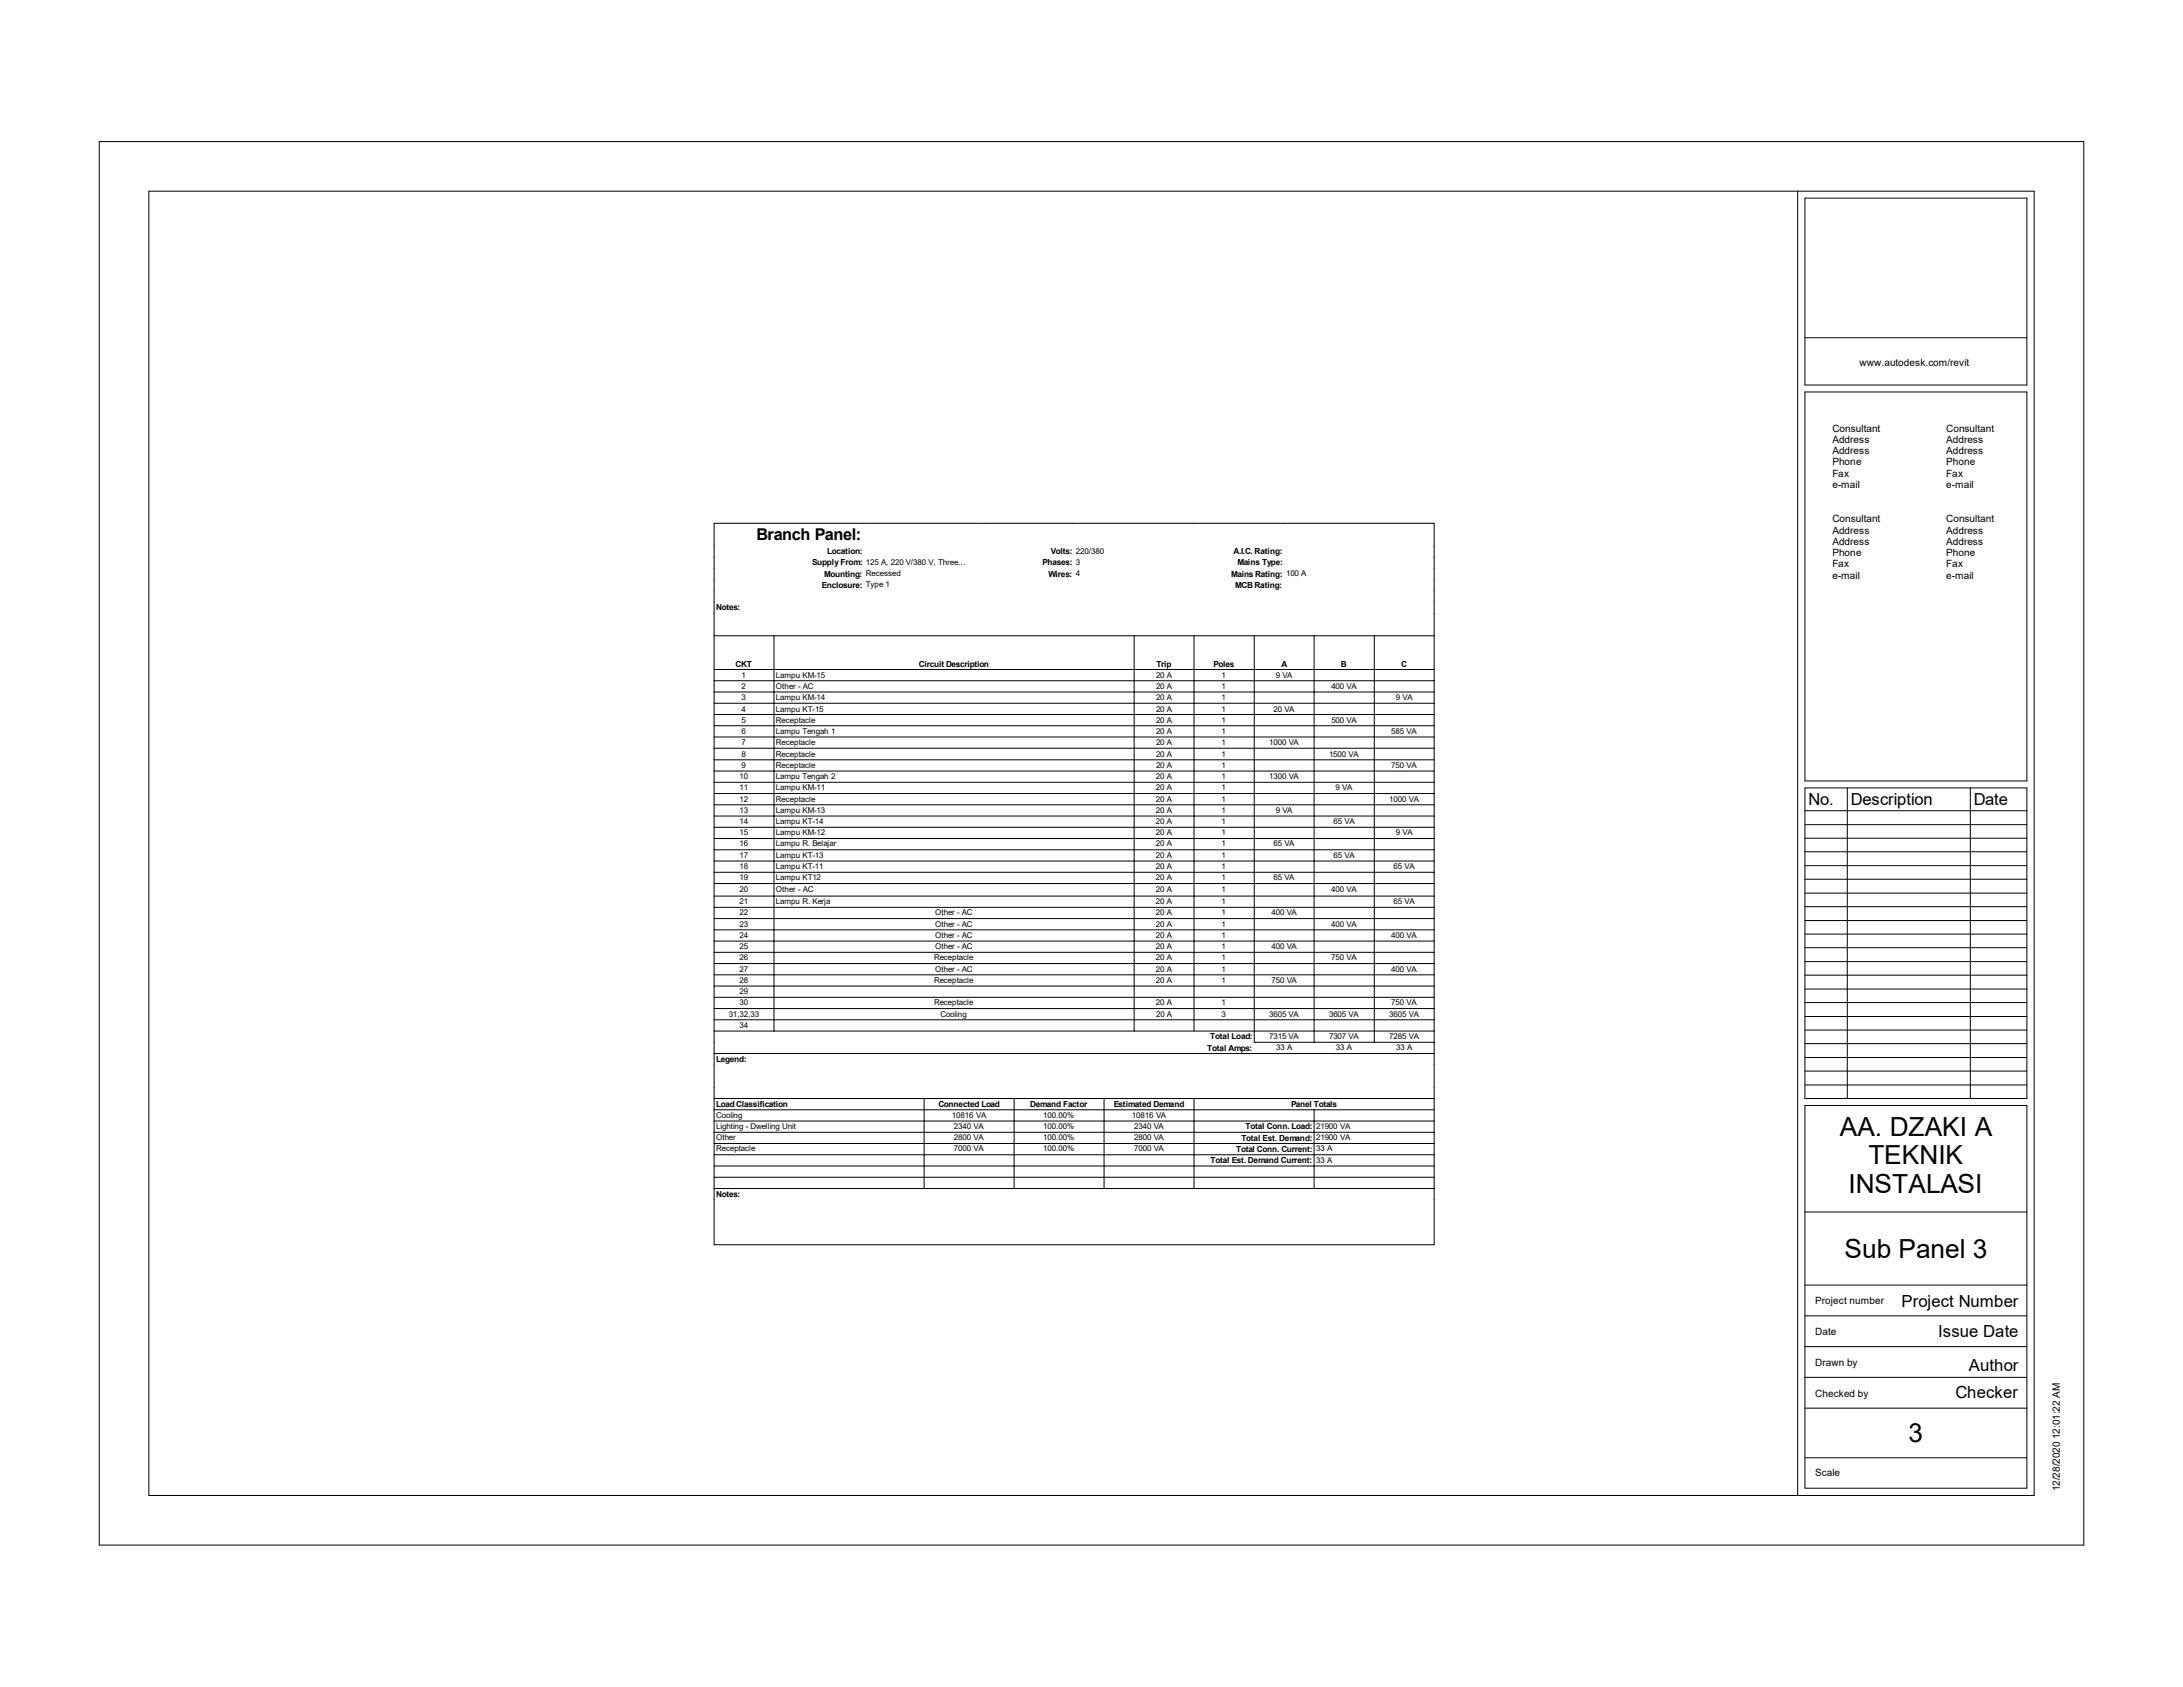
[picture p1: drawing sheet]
<svg xmlns="http://www.w3.org/2000/svg" width="279mm" height="216mm" viewBox="0 0 279 216" stroke-linecap="round" stroke-linejoin="round" font-family="sans-serif">
<defs><g id="words">
<g font-size="3.4">
<text x="235.5" y="145.4">AA. DZAKI A</text>
<text x="239.1" y="149">TEKNIK</text>
<text x="236.6" y="152.7">INSTALASI</text>
<text x="236.1" y="161">Sub Panel 3</text>
<text x="244.3" y="184.5">3</text>
</g>
<g font-size="2.1">
<text x="96.8" y="69.1">Branch Panel:</text>
<text x="231.5" y="103">No.</text>
<text x="236.9" y="103">Description</text>
<text x="252.6" y="103">Date</text>
<text x="243.4" y="167.3">Project Number</text>
<text x="248.1" y="171.2">Issue Date</text>
<text x="250.3" y="178.9">Checker</text>
<text x="252" y="175.4">Author</text>
</g>
<g font-size="1.3">
<text x="238" y="46.8">www.autodesk.com/revit</text>
<text x="234.5" y="55.2">Consultant</text>
<text x="234.5" y="56.7">Address</text>
<text x="234.5" y="58.1">Address</text>
<text x="234.5" y="59.6">Phone</text>
<text x="249.1" y="55.2">Consultant</text>
<text x="249.1" y="56.7">Address</text>
<text x="249.1" y="58.1">Address</text>
<text x="249.1" y="59.6">Phone</text>
<text x="234.5" y="61">Fax</text>
<text x="234.5" y="62.4">e-mail</text>
<text x="249.1" y="61">Fax</text>
<text x="249.1" y="62.4">e-mail</text>
<text x="234.5" y="66.8">Consultant</text>
<text x="234.5" y="68.3">Address</text>
<text x="234.5" y="69.7">Address</text>
<text x="234.5" y="71.2">Phone</text>
<text x="249.1" y="66.8">Consultant</text>
<text x="249.1" y="68.3">Address</text>
<text x="249.1" y="69.7">Address</text>
<text x="249.1" y="71.2">Phone</text>
<text x="234.5" y="72.6">Fax</text>
<text x="234.5" y="74">e-mail</text>
<text x="249.1" y="72.6">Fax</text>
<text x="249.1" y="74">e-mail</text>
<text x="232.3" y="166.9">Project number</text>
<text x="232.3" y="170.9">Date</text>
<text x="232.3" y="178.7">Checked by</text>
<text x="232.3" y="174.8">Drawn by</text>
<text x="232.3" y="188.9">Scale</text>
<text x="263.6" y="190.9" transform="rotate(-90 263.6 190.9)">12/28/2020 12:01:22 AM</text>
</g>
<g font-size="1.1">
<text x="105.9" y="70.9">Location:</text>
<text x="134.5" y="70.9">Volts: 220/380</text>
<text x="157.9" y="70.9">A.I.C. Rating:</text>
<text x="103.9" y="72.3">Supply From: 125 A, 220 V/380 V, Three...</text>
<text x="105.2" y="75.2">Enclosure: Type 1</text>
<text x="105.5" y="73.8">Mounting: Recessed</text>
<text x="133.4" y="72.3">Phases: 3</text>
<text x="134.2" y="73.8">Wires: 4</text>
<text x="157.6" y="73.8">Mains Rating: 100 A</text>
<text x="158.1" y="75.2">MCB Rating:</text>
<text x="158.4" y="72.3">Mains Type:</text>
<text x="91.7" y="78.1">Notes:</text>
<text x="94.2" y="85.3">CKT</text>
<text x="117.6" y="85.3">Circuit Description</text>
<text x="148" y="85.3">Trip</text>
<text x="155.3" y="85.3">Poles</text>
<text x="164" y="85.3">A</text>
<text x="171.6" y="85.3">B</text>
<text x="179.3" y="85.3">C</text>
<text x="91.7" y="135.9">Legend:</text>
<text x="154.5" y="134.5">Total Amps:</text>
<text x="154.9" y="133">Total Load:</text>
<text x="91.7" y="141.7">Load Classification</text>
<text x="120.1" y="141.7">Connected Load</text>
<text x="131.9" y="141.7">Demand Factor</text>
<text x="142.5" y="141.7">Estimated Demand</text>
<text x="165.2" y="141.7">Panel Totals</text>
<text x="154.9" y="148.8">Total Est. Demand Current: 33 A</text>
<text x="158.2" y="147.4">Total Conn. Current: 33 A</text>
<text x="158.9" y="146">Total Est. Demand: 21900 VA</text>
<text x="159.4" y="144.5">Total Conn. Load: 21900 VA</text>
<text x="91.7" y="153.2">Notes:</text>
</g>
<g font-size="1">
<text x="94.9" y="89.6">3</text>
<text x="94.9" y="88.2">2</text>
<text x="94.9" y="86.7">1</text>
<text x="99.3" y="89.6">Lampu KM-14</text>
<text x="99.3" y="88.2">Other - AC</text>
<text x="99.3" y="86.7">Lampu KM-15</text>
<text x="148" y="89.6">20 A</text>
<text x="148" y="88.2">20 A</text>
<text x="148" y="86.7">20 A</text>
<text x="156.3" y="89.6">1</text>
<text x="156.3" y="88.2">1</text>
<text x="156.3" y="86.7">1</text>
<text x="163.3" y="86.7">9 VA</text>
<text x="170.4" y="88.2">400 VA</text>
<text x="178.6" y="89.6">9 VA</text>
<text x="94.9" y="95.4">7</text>
<text x="94.9" y="93.9">6</text>
<text x="94.9" y="92.5">5</text>
<text x="94.9" y="91.1">4</text>
<text x="99.3" y="95.4">Receptacle</text>
<text x="99.3" y="93.9">Lampu Tengah 1</text>
<text x="99.3" y="92.5">Receptacle</text>
<text x="99.3" y="91.1">Lampu KT-15</text>
<text x="148" y="95.4">20 A</text>
<text x="148" y="93.9">20 A</text>
<text x="148" y="92.5">20 A</text>
<text x="148" y="91.1">20 A</text>
<text x="156.3" y="95.4">1</text>
<text x="156.3" y="93.9">1</text>
<text x="156.3" y="92.5">1</text>
<text x="156.3" y="91.1">1</text>
<text x="162.4" y="95.4">1000 VA</text>
<text x="163" y="91.1">20 VA</text>
<text x="170.4" y="92.5">500 VA</text>
<text x="178.1" y="93.9">585 VA</text>
<text x="94.7" y="101.1">11</text>
<text x="94.7" y="99.7">10</text>
<text x="94.9" y="98.3">9</text>
<text x="94.9" y="96.8">8</text>
<text x="99.3" y="98.3">Receptacle</text>
<text x="99.3" y="96.8">Receptacle</text>
<text x="99.3" y="101.1">Lampu KM-11</text>
<text x="99.3" y="99.7">Lampu Tengah 2</text>
<text x="148" y="101.1">20 A</text>
<text x="148" y="99.7">20 A</text>
<text x="148" y="98.3">20 A</text>
<text x="148" y="96.8">20 A</text>
<text x="156.3" y="98.3">1</text>
<text x="156.3" y="96.8">1</text>
<text x="156.3" y="101.1">1</text>
<text x="156.3" y="99.7">1</text>
<text x="162.4" y="99.7">1300 VA</text>
<text x="170.1" y="96.8">1500 VA</text>
<text x="170.9" y="101.1">9 VA</text>
<text x="178.1" y="98.3">750 VA</text>
<text x="94.7" y="106.9">15</text>
<text x="94.7" y="105.5">14</text>
<text x="94.7" y="104">13</text>
<text x="94.7" y="102.6">12</text>
<text x="99.3" y="106.9">Lampu KM-12</text>
<text x="99.3" y="105.5">Lampu KT-14</text>
<text x="99.3" y="104">Lampu KM-13</text>
<text x="99.3" y="102.6">Receptacle</text>
<text x="148" y="106.9">20 A</text>
<text x="148" y="104">20 A</text>
<text x="148" y="105.5">20 A</text>
<text x="148" y="102.6">20 A</text>
<text x="156.3" y="106.9">1</text>
<text x="156.3" y="105.5">1</text>
<text x="156.3" y="104">1</text>
<text x="156.3" y="102.6">1</text>
<text x="163.3" y="104">9 VA</text>
<text x="170.7" y="105.5">65 VA</text>
<text x="177.8" y="102.6">1000 VA</text>
<text x="178.6" y="106.9">9 VA</text>
<text x="94.7" y="112.7">19</text>
<text x="94.7" y="111.2">18</text>
<text x="94.7" y="109.8">17</text>
<text x="94.7" y="108.3">16</text>
<text x="99.3" y="112.7">Lampu KT12</text>
<text x="99.3" y="111.2">Lampu KT-11</text>
<text x="99.3" y="109.8">Lampu KT-13</text>
<text x="99.3" y="108.3">Lampu R. Belajar</text>
<text x="148" y="108.3">20 A</text>
<text x="148" y="112.7">20 A</text>
<text x="148" y="111.2">20 A</text>
<text x="148" y="109.8">20 A</text>
<text x="156.3" y="112.7">1</text>
<text x="156.3" y="111.2">1</text>
<text x="156.3" y="109.8">1</text>
<text x="156.3" y="108.3">1</text>
<text x="163" y="112.7">65 VA</text>
<text x="163" y="108.3">65 VA</text>
<text x="170.7" y="109.8">65 VA</text>
<text x="178.4" y="111.2">65 VA</text>
<text x="94.7" y="118.6">23</text>
<text x="94.7" y="117.1">22</text>
<text x="94.7" y="115.7">21</text>
<text x="94.7" y="114.2">20</text>
<text x="99.3" y="115.7">Lampu R. Kerja</text>
<text x="99.3" y="114.2">Other - AC</text>
<text x="119.7" y="118.6">Other - AC</text>
<text x="119.7" y="117.1">Other - AC</text>
<text x="148" y="114.2">20 A</text>
<text x="148" y="118.6">20 A</text>
<text x="148" y="117.1">20 A</text>
<text x="148" y="115.7">20 A</text>
<text x="156.3" y="118.6">1</text>
<text x="156.3" y="117.1">1</text>
<text x="156.3" y="115.7">1</text>
<text x="156.3" y="114.2">1</text>
<text x="162.7" y="117.1">400 VA</text>
<text x="170.4" y="114.2">400 VA</text>
<text x="170.4" y="118.6">400 VA</text>
<text x="178.4" y="115.7">65 VA</text>
<text x="94.7" y="125.8">28</text>
<text x="94.7" y="124.3">27</text>
<text x="94.7" y="122.9">26</text>
<text x="94.7" y="121.5">25</text>
<text x="94.7" y="120">24</text>
<text x="119.6" y="125.8">Receptacle</text>
<text x="119.6" y="122.9">Receptacle</text>
<text x="119.7" y="124.3">Other - AC</text>
<text x="119.7" y="121.5">Other - AC</text>
<text x="119.7" y="120">Other - AC</text>
<text x="148" y="125.8">20 A</text>
<text x="148" y="124.3">20 A</text>
<text x="148" y="122.9">20 A</text>
<text x="148" y="121.5">20 A</text>
<text x="148" y="120">20 A</text>
<text x="156.3" y="125.8">1</text>
<text x="156.3" y="124.3">1</text>
<text x="156.3" y="122.9">1</text>
<text x="156.3" y="121.5">1</text>
<text x="156.3" y="120">1</text>
<text x="162.7" y="125.8">750 VA</text>
<text x="162.7" y="121.5">400 VA</text>
<text x="170.4" y="122.9">750 VA</text>
<text x="178.1" y="124.3">400 VA</text>
<text x="178.1" y="120">400 VA</text>
<text x="93.3" y="130.1">31,32,33</text>
<text x="94.7" y="131.5">34</text>
<text x="94.7" y="128.7">30</text>
<text x="94.7" y="127.2">29</text>
<text x="119.6" y="128.7">Receptacle</text>
<text x="120.4" y="130.1">Cooling</text>
<text x="148" y="128.7">20 A</text>
<text x="148" y="130.1">20 A</text>
<text x="156.3" y="130.1">3</text>
<text x="156.3" y="128.7">1</text>
<text x="162.4" y="130.1">3605 VA</text>
<text x="170.1" y="130.1">3605 VA</text>
<text x="177.8" y="130.1">3605 VA</text>
<text x="178.1" y="128.7">750 VA</text>
<text x="162.4" y="133">7315 VA</text>
<text x="163.3" y="134.4">33 A</text>
<text x="170.1" y="133">7307 VA</text>
<text x="171" y="134.4">33 A</text>
<text x="177.8" y="133">7285 VA</text>
<text x="178.7" y="134.4">33 A</text>
<text x="91.7" y="143">Cooling</text>
<text x="121.8" y="143">10816 VA</text>
<text x="133.5" y="143">100.00%</text>
<text x="144.9" y="143">10816 VA</text>
<text x="91.7" y="147.4">Receptacle</text>
<text x="91.7" y="145.9">Other</text>
<text x="91.7" y="144.5">Lighting - Dwelling Unit</text>
<text x="122.1" y="147.4">7000 VA</text>
<text x="122.1" y="145.9">2800 VA</text>
<text x="122.1" y="144.5">2340 VA</text>
<text x="133.5" y="147.4">100.00%</text>
<text x="133.5" y="145.9">100.00%</text>
<text x="133.5" y="144.5">100.00%</text>
<text x="145.2" y="147.4">7000 VA</text>
<text x="145.2" y="145.9">2800 VA</text>
<text x="145.2" y="144.5">2340 VA</text>
</g>
</g></defs>
<g fill="none" stroke="#000" stroke-width=".13">
<path d="M12.7 18.1h254v179.6h-254zM19 24.5h241.3v166.9h-241.3zM230.1 24.5v166.9M231 25.4h28.4v23.9h-28.4zM231 50.2h28.4v49.7h-28.4zM231 43.2h28.4M231 119.5h28.4M231 103.8h28.4M231 105.5h28.4M231 107.3h28.4M231 109h28.4M231 110.8h28.4"/>
<path d="M231 112.5h28.4M231 114.3h28.4M231 116h28.4M231 117.8h28.4M231 100.8h28.4v39.8h-28.4zM236.4 100.8v39.8M252.2 100.8v39.8M231 137.1h28.4M231 138.9h28.4M231 133.6h28.4M231 135.3h28.4M231 130.1h28.4"/>
<path d="M231 131.8h28.4M231 126.6h28.4M231 128.3h28.4M231 123.1h28.4M231 124.8h28.4M231 121.3h28.4M231 141.5h28.4v49h-28.4zM231 155.1h28.4M231 164.5h28.4M231 168.4h28.4M231 172.3h28.4M231 176.3h28.4"/>
<path d="M231 180.2h28.4M231 186.6h28.4"/>
</g>
<g fill="#fff">
<path d="M238 45.6h14.1v1.5h-14.1z"/>
<path d="M232.3 187.7h3.2v1.4h-3.2z"/>
<path d="M232.3 177.5h6.8v1.5h-6.8z"/>
<path d="M232.3 173.6h5.4v1.4h-5.4z"/>
<path d="M232.3 169.7h2.7v1.4h-2.7z"/>
<path d="M232.3 165.7h8.8v1.5h-8.8z"/>
<path d="M234.5 54.1h6.2v1.4h-6.2z"/>
<path d="M234.5 55.5h4.8v1.4h-4.8z"/>
<path d="M234.5 56.9h4.8v1.5h-4.8z"/>
<path d="M234.5 58.4h3.8v1.4h-3.8z"/>
<path d="M234.5 59.8h2.1v1.5h-2.1z"/>
<path d="M234.5 61.3h.7v1.4h-.7z"/>
<path d="M235.2 61.3h.5v1.4h-.5z"/>
<path d="M235.7 61.3h2.3v1.4h-2.3z"/>
<path d="M234.5 65.7h6.2v1.4h-6.2z"/>
<path d="M234.5 67.1h4.8v1.4h-4.8z"/>
<path d="M234.5 68.5h4.8v1.5h-4.8z"/>
<path d="M234.5 70h3.8v1.4h-3.8z"/>
<path d="M234.5 71.4h2.1v1.5h-2.1z"/>
<path d="M234.5 72.9h.7v1.4h-.7z"/>
<path d="M235.2 72.9h.5v1.4h-.5z"/>
<path d="M235.7 72.9h2.3v1.4h-2.3z"/>
<path d="M249.1 65.7h6.2v1.4h-6.2z"/>
<path d="M249.1 67.1h4.7v1.4h-4.7z"/>
<path d="M249.1 68.5h4.7v1.5h-4.7z"/>
<path d="M249.1 70h3.8v1.4h-3.8z"/>
<path d="M249.1 71.4h2.1v1.5h-2.1z"/>
<path d="M249.1 72.9h.7v1.4h-.7z"/>
<path d="M249.8 72.9h.4v1.4h-.4z"/>
<path d="M250.2 72.9h2.4v1.4h-2.4z"/>
<path d="M249.1 54.1h6.2v1.4h-6.2z"/>
<path d="M249.1 55.5h4.7v1.4h-4.7z"/>
<path d="M249.1 56.9h4.7v1.5h-4.7z"/>
<path d="M249.1 58.4h3.8v1.4h-3.8z"/>
<path d="M249.1 59.8h2.1v1.5h-2.1z"/>
<path d="M249.1 61.3h.7v1.4h-.7z"/>
<path d="M249.8 61.3h.4v1.4h-.4z"/>
<path d="M250.2 61.3h2.4v1.4h-2.4z"/>
<path d="M262.5 177h1.4v13.9h-1.4z"/>
<path d="M243.4 165.3h15v2.4h-15z"/>
<path d="M248.1 169.2h10.3v2.4h-10.3z"/>
<path d="M252 173.5h6.4v2.4h-6.4z"/>
<path d="M250.3 177h8v2.3h-8z"/>
</g>
<g fill="none" stroke="#000" stroke-width=".13">
<path d="M91.4 67h92.2v92.3h-92.2zM91.4 98.7h92.2M91.4 97.2h92.2M91.4 95.8h92.2M91.4 94.3h92.2M91.4 92.9h92.2M91.4 91.4h92.2M91.4 90h92.2M91.4 88.6h92.2M91.4 87.1h92.2M91.4 85.7h92.2M91.4 81.4h92.2"/>
<path d="M99.1 81.4v50.6M145.2 81.4v50.6M152.8 81.4v50.6M160.5 81.4v52h23.1M168.2 81.4v52M175.9 81.4v52M91.4 119h92.2M91.4 117.6h92.2M91.4 116.1h92.2M91.4 114.7h92.2M91.4 113.1h92.2M91.4 111.6h92.2"/>
<path d="M91.4 110.2h92.2M91.4 108.8h92.2M91.4 107.3h92.2M91.4 105.9h92.2M91.4 104.4h92.2M91.4 103h92.2M91.4 101.6h92.2M91.4 100.1h92.2M91.4 134.8h92.2M91.4 132h92.2M91.4 130.5h92.2M91.4 129.1h92.2"/>
<path d="M91.4 127.6h92.2M91.4 126.2h92.2M91.4 124.8h92.2M91.4 123.3h92.2M91.4 121.9h92.2M91.4 120.4h92.2M91.4 152.1h92.2M91.4 150.7h92.2M91.4 149.2h92.2M91.4 147.8h92.2M91.4 146.3h92.2M91.4 144.9h92.2"/>
<path d="M91.4 143.5h92.2M91.4 142h92.2M91.4 140.6h92.2M118.3 140.6v11.5M129.8 140.6v11.5M141.3 140.6v11.5M152.8 140.6v11.5M168.2 142v10.1"/>
</g>
<use href="#words"/>
</svg>
